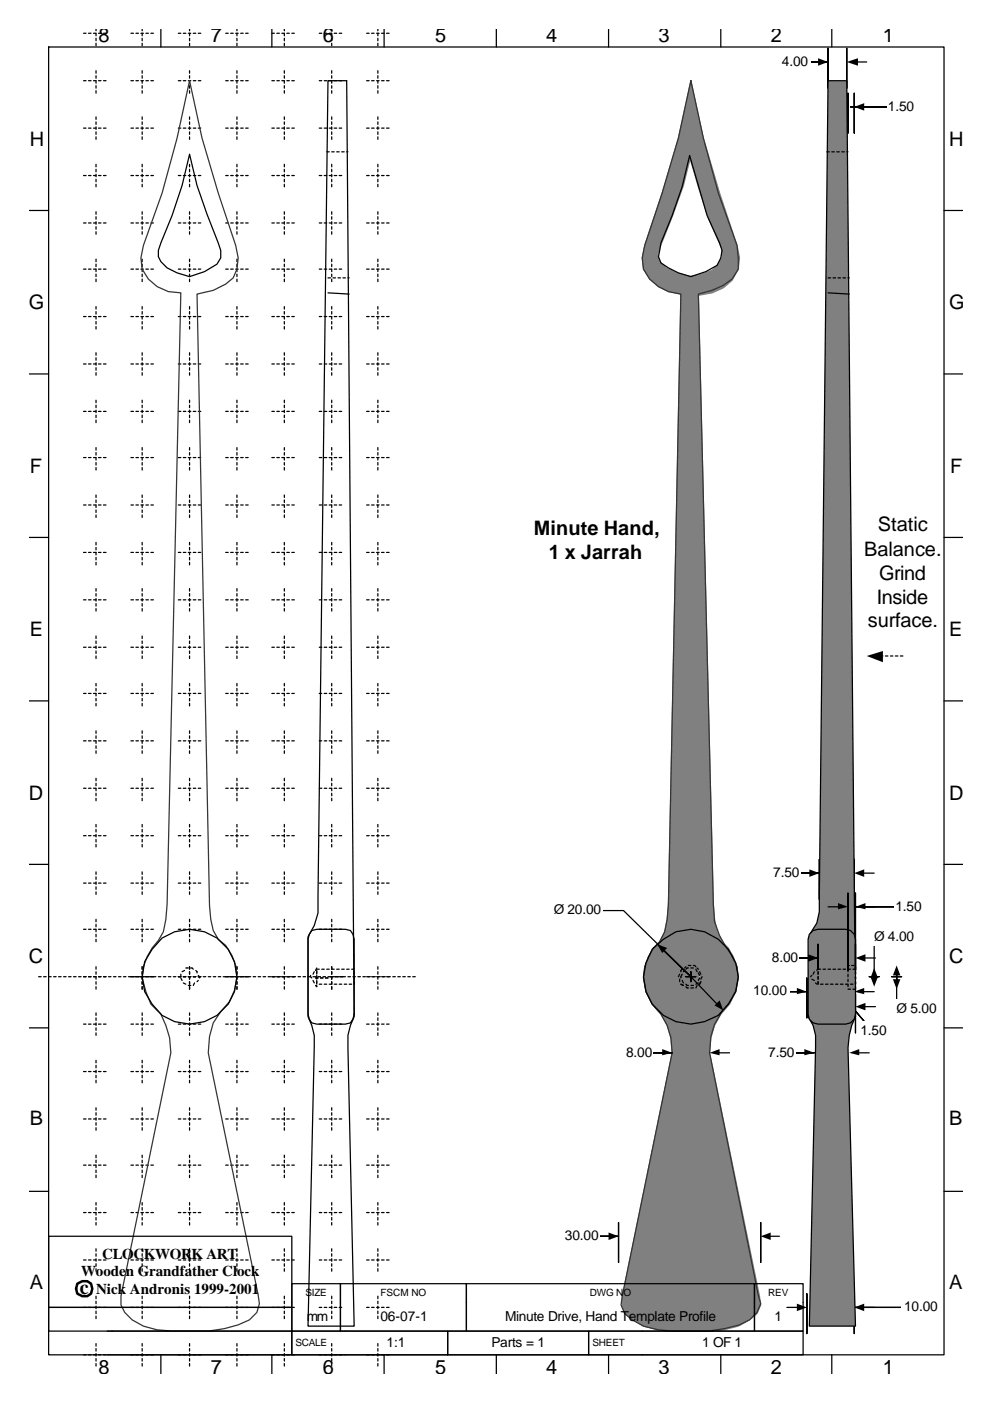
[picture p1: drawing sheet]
<svg xmlns="http://www.w3.org/2000/svg" width="210mm" height="297mm" viewBox="0 0 210 297" stroke-linecap="round" stroke-linejoin="round" font-family="sans-serif">
<defs><g id="words">
<g font-size="4.2">
<text x="20.9" y="8.9">8</text>
<text x="44.7" y="8.9">7</text>
<text x="68.5" y="8.9">6</text>
<text x="92.3" y="8.9">5</text>
<text x="115.9" y="8.9">4</text>
<text x="139.7" y="8.9">3</text>
<text x="163.5" y="8.9">2</text>
<text x="187.3" y="8.9">1</text>
<text x="6.3" y="30.9">H</text>
<text x="201.3" y="30.9">H</text>
<text x="6.1" y="65.5">G</text>
<text x="201.3" y="65.5">G</text>
<text x="6.3" y="100.2">F</text>
<text x="201.6" y="100.2">F</text>
<text x="113.2" y="113.4">Minute Hand,</text>
<text x="186.3" y="112.6">Static</text>
<text x="116.4" y="118.4">1 x Jarrah</text>
<text x="183.4" y="117.9">Balance.</text>
<text x="186.5" y="122.9">Grind</text>
<text x="186" y="128">Inside</text>
<text x="6.3" y="134.8">E</text>
<text x="184.1" y="133">surface.</text>
<text x="201.3" y="134.8">E</text>
<text x="6.1" y="169.5">D</text>
<text x="201.3" y="169.5">D</text>
<text x="6.1" y="204.2">C</text>
<text x="201.3" y="204.2">C</text>
<text x="6.3" y="238.6">B</text>
<text x="201.3" y="238.6">B</text>
<text x="6.3" y="273.2">A</text>
<text x="16.9" y="274.3">c</text>
<text x="201.3" y="273.2">A</text>
<text x="20.9" y="291.2">8</text>
<text x="44.7" y="291.2">7</text>
<text x="68.5" y="291.2">6</text>
<text x="92.3" y="291.2">5</text>
<text x="115.9" y="291.2">4</text>
<text x="139.7" y="291.2">3</text>
<text x="163.5" y="291.2">2</text>
<text x="187.3" y="291.2">1</text>
</g>
<g font-size="3.2">
<text x="21.7" y="266.9">CLOCKWORK ART</text>
<text x="17.2" y="270.6">Wooden Grandfather Clock</text>
<text x="20.4" y="274.3">Nick Andronis 1999-2001</text>
</g>
<g font-size="2.9">
<text x="165.9" y="13.9">4.00</text>
<text x="188.4" y="23.5">1.50</text>
<text x="164" y="185.9">7.50</text>
<text x="117.5" y="193.9">Ø 20.00</text>
<text x="190" y="193.1">1.50</text>
<text x="163.8" y="203.9">8.00</text>
<text x="185.5" y="199.4">Ø 4.00</text>
<text x="159.8" y="211">10.00</text>
<text x="190.2" y="214.8">Ø 5.00</text>
<text x="182.6" y="219.5">1.50</text>
<text x="132.8" y="224">8.00</text>
<text x="163" y="224">7.50</text>
<text x="119.9" y="262.9">30.00</text>
<text x="65.1" y="280.1">mm</text>
<text x="80.7" y="280.1">06-07-1</text>
<text x="107.2" y="280.1">Minute Drive, Hand Template Profile</text>
<text x="164.3" y="280.1">1</text>
<text x="191.8" y="278">10.00</text>
<text x="82" y="285.7">1:1</text>
<text x="104.2" y="285.7">Parts = 1</text>
<text x="149" y="285.7">1 OF 1</text>
</g>
<g font-size="2.1">
<text x="64.8" y="274.8">SIZE</text>
<text x="80.7" y="274.8">FSCM NO</text>
<text x="125.1" y="274.8">DWG NO</text>
<text x="163" y="274.8">REV</text>
<text x="62.7" y="285.4">SCALE</text>
<text x="125.7" y="285.4">SHEET</text>
</g>
</g></defs>
<g fill="none" stroke="#000" stroke-width=".26">
<path d="M17.7 7.1h.6M17.7 17.1h.6M18.8 7.1h.5M18.8 17.1h.5M19.8 7.1h.6v.5M19.8 17.1h.6v.5M20.4 6.2v.3M20.4 8.1v.5M20.4 9.2v.5M20.4 15v.5M20.4 16.1v.5M20.4 18.2v.5"/>
<path d="M20.4 19.2v.6M20.9 7.1h.5M20.9 17.1h.5M22 7.1h.5M22 17.1h.5M27.8 7.1h.5M27.8 17.1h.5M28.8 7.1h.6M28.8 17.1h.6M29.9 7.1h.5M29.9 17.1h.5M30.2 6.2v.3"/>
<path d="M30.2 7.1v.5M30.2 8.1v.5M30.2 9.2v.5M30.2 15v.5M30.2 16.1v.5M30.2 17.1v.5M30.2 18.2v.5M30.2 19.2v.6M31 7.1h.5M31 17.1h.5M32 7.1h.5M32 17.1h.5"/>
<path d="M37.8 7.1h.6M37.8 17.1h.6M38.9 7.1h.5M38.9 17.1h.5M40 7.1h.5M40 17.1h.5M40.2 6.2v.3M40.2 7.1v.5M40.2 8.1v.5M40.2 9.2v.5M40.2 15v.5M40.2 16.1v.5"/>
<path d="M40.2 17.1v.5M40.2 18.2v.5M40.2 19.2v.6M41 7.1h.5M41 17.1h.5M42.1 7.1h.5M42.1 17.1h.5M47.9 7.1h.5M47.9 17.1h.5M48.9 7.1h.6M48.9 17.1h.6M50 7.1h.5"/>
<path d="M50 17.1h.5M50.3 6.2v.3M50.3 7.1v.5M50.3 8.1v.5M50.3 9.2v.5M50.3 15v.5M50.3 16.1v.5M50.3 17.1v.5M50.3 18.2v.5M50.3 19.2v.6M51.1 7.1h.5M51.1 17.1h.5"/>
<path d="M52.1 7.1h.6M52.1 17.1h.6M57.7 7.1h.5M57.7 17.1h.5M58.7 7.1h.6M58.7 17.1h.6M59.8 7.1h.5v.5M59.8 17.1h.5v.5M60.3 6.2v.3M60.3 8.1v.5M60.3 9.2v.5M60.3 15v.5"/>
<path d="M60.3 16.1v.5M60.3 18.2v.5M60.3 19.2v.6M60.9 7.1h.5M60.9 17.1h.5M61.9 7.1h.5M61.9 17.1h.5M67.7 7.1h.6M67.7 17.1h.6M68.8 7.1h.5M68.8 17.1h.5M69.8 7.1h.6v.5"/>
<path d="M69.8 17.1h.6v.5M70.4 6.2v.3M70.4 8.1v.5M70.4 9.2v.5M70.4 15v.5M70.4 16.1v.5M70.4 18.2v.5M70.4 19.2v.6M70.9 7.1h.5M70.9 17.1h.5M72 7.1h.5M72 17.1h.5"/>
<path d="M77.8 7.1h.5M77.8 17.1h.5M78.8 7.1h.6M78.8 17.1h.6M79.9 7.1h.5M79.9 17.1h.5M80.2 6.2v.3M80.2 7.1v.5M80.2 8.1v.5M80.2 9.2v.5M80.2 15v.5M80.2 16.1v.5"/>
<path d="M80.2 17.1v.5M80.2 18.2v.5M80.2 19.2v.6M81 7.1h.5M81 17.1h.5M82 7.1h.5M82 17.1h.5M17.7 27.2h.6M17.7 37.2h.6M18.8 27.2h.5M18.8 37.2h.5M19.8 27.2h.6"/>
<path d="M19.8 37.2h.6M20.4 24.8v.5M20.4 25.8v.6M20.4 26.9v.5M20.4 28v.5M20.4 29v.5M20.4 34.8v.6M20.4 35.9v.5M20.4 37v.5M20.4 38v.5M20.4 39.1v.5M20.9 27.2h.5"/>
<path d="M20.9 37.2h.5M22 27.2h.5M22 37.2h.5M27.8 27.2h.5M27.8 37.2h.5M28.8 27.2h.6M28.8 37.2h.6M29.9 27.2h.5M29.9 37.2h.5M30.2 24.8v.5M30.2 25.8v.6M30.2 26.9v.5"/>
<path d="M30.2 28v.5M30.2 29v.5M30.2 34.8v.6M30.2 35.9v.5M30.2 37v.5M30.2 38v.5M30.2 39.1v.5M31 27.2h.5M31 37.2h.5M32 27.2h.5M32 37.2h.5M37.8 27.2h.6"/>
<path d="M37.8 37.2h.6M38.9 27.2h.5M38.9 37.2h.5M40 27.2h.5M40 37.2h.5M40.2 32.7l1.6 6.6 5 13.8v1.6l-.8 1.3-2.6 1.6-3.2 1-2.6-.7-2.1-1.1a3.7 3.7 0 0 1-1.4-5.3l2.4-5.8 2.1-6.4zM40.2 24.8v.5M40.2 25.8v.6M40.2 26.9v.5M40.2 28v.5M40.2 29v.5M40.2 34.8v.6"/>
<path d="M40.2 35.9v.5M40.2 37v.5M40.2 38v.5M40.2 39.1v.5M41 27.2h.5M41 37.2h.5M42.1 27.2h.5M42.1 37.2h.5M47.9 27.2h.5M47.9 37.2h.5M48.9 27.2h.6M48.9 37.2h.6"/>
<path d="M50 27.2h.5M50 37.2h.5M50.3 24.8v.5M50.3 25.8v.6M50.3 26.9v.5M50.3 28v.5M50.3 29v.5M50.3 34.8v.6M50.3 35.9v.5M50.3 37v.5M50.3 38v.5M50.3 39.1v.5"/>
<path d="M51.1 27.2h.5M51.1 37.2h.5M52.1 27.2h.6M52.1 37.2h.6M57.7 27.2h.5M57.7 37.2h.5M58.7 27.2h.6M58.7 37.2h.6M59.8 27.2h.5M59.8 37.2h.5M60.3 24.8v.5M60.3 25.8v.6"/>
<path d="M60.3 26.9v.5M60.3 28v.5M60.3 29v.5M60.3 34.8v.6M60.3 35.9v.5M60.3 37v.5M60.3 38v.5M60.3 39.1v.5M60.9 27.2h.5M60.9 37.2h.5M61.9 27.2h.5M61.9 37.2h.5"/>
<path d="M67.7 27.2h.6M67.7 37.2h.6M68.8 27.2h.5M68.8 37.2h.5M69.8 27.2h.6M69.8 37.2h.6M70.4 24.8v.5M70.4 25.8v.6M70.4 26.9v.5M70.4 28v.5M70.4 29v.5M70.4 34.8v.6"/>
<path d="M70.4 35.9v.5M70.4 37v.5M70.4 38v.5M70.4 39.1v.5M70.9 27.2h.5M70.9 37.2h.5M72 27.2h.5M72 37.2h.5M77.8 27.2h.5M77.8 37.2h.5M78.8 27.2h.6M78.8 37.2h.6"/>
<path d="M79.9 27.2h.5M79.9 37.2h.5M80.2 24.8v.5M80.2 25.8v.6M80.2 26.9v.5M80.2 28v.5M80.2 29v.5M80.2 34.8v.6M80.2 35.9v.5M80.2 37v.5M80.2 38v.5M80.2 39.1v.5"/>
<path d="M81 27.2h.5M81 37.2h.5M82 27.2h.5M82 37.2h.5M17.7 47.3h.6M17.7 57.1h.6M18.8 47.3h.5M18.8 57.1h.5M19.8 57.1h.6v.5M19.8 47.3h.6M20.4 44.9v.5M20.4 45.9v.6"/>
<path d="M20.4 47v.5M20.4 48.1v.5M20.4 49.1v.6M20.4 54.9v.6M20.4 56v.5M20.4 58.1v.5M20.4 59.2v.5M20.9 47.3h.5M20.9 57.1h.5M22 47.3h.5M22 57.1h.5M27.8 47.3h.5"/>
<path d="M27.8 57.1h.5M28.8 47.3h.6M28.8 57.1h.6M29.9 47.3h.5M29.9 57.1h.5M30.2 44.9v.5M30.2 45.9v.6M30.2 47v.5M30.2 48.1v.5M30.2 49.1v.6M30.2 54.9v.6M30.2 56v.5"/>
<path d="M30.2 57.1v.5M30.2 58.1v.5M30.2 59.2v.5M31 47.3h.5M31 57.1h.5M32 47.3h.5M32 57.1h.5M37.8 47.3h.6M37.8 57.1h.6M38.9 47.3h.5M38.9 57.1h.5M40 47.3h.5"/>
<path d="M40 57.1h.5M40.2 44.9v.5M40.2 45.9v.6M40.2 47v.5M40.2 48.1v.5M40.2 49.1v.6M40.2 54.9v.6M40.2 56v.5M40.2 57.1v.5M40.2 58.1v.5M40.2 59.2v.5M41 47.3h.5"/>
<path d="M41 57.1h.5M42.1 47.3h.5M42.1 57.1h.5M47.9 47.3h.5M47.9 57.1h.5M48.9 47.3h.6M48.9 57.1h.6M50 47.3h.5M50 57.1h.5M50.3 44.9v.5M50.3 45.9v.6M50.3 47v.5"/>
<path d="M50.3 48.1v.5M50.3 49.1v.6M50.3 54.9v.6M50.3 56v.5M50.3 57.1v.5M50.3 58.1v.5M50.3 59.2v.5M51.1 47.3h.5M51.1 57.1h.5M52.1 47.3h.6M52.1 57.1h.6M57.7 47.3h.5"/>
<path d="M57.7 57.1h.5M58.7 47.3h.6M58.7 57.1h.6M59.8 57.1h.5v.5M59.8 47.3h.5M60.3 44.9v.5M60.3 45.9v.6M60.3 47v.5M60.3 48.1v.5M60.3 49.1v.6M60.3 54.9v.6M60.3 56v.5"/>
<path d="M60.3 58.1v.5M60.3 59.2v.5M60.9 47.3h.5M60.9 57.1h.5M61.9 47.3h.5M61.9 57.1h.5M67.7 47.3h.6M67.7 57.1h.6M68.8 47.3h.5M68.8 57.1h.5M69.8 57.1h.6v.5M69.8 47.3h.6"/>
<path d="M70.4 44.9v.5M70.4 45.9v.6M70.4 47v.5M70.4 48.1v.5M70.4 49.1v.6M70.4 54.9v.6M70.4 56v.5M70.4 58.1v.5M70.4 59.2v.5M70.9 47.3h.5M70.9 57.1h.5M72 47.3h.5"/>
<path d="M72 57.1h.5M77.8 47.3h.5M77.8 57.1h.5M78.8 47.3h.6M78.8 57.1h.6M79.9 47.3h.5M79.9 57.1h.5M80.2 44.9v.5M80.2 45.9v.6M80.2 47v.5M80.2 48.1v.5M80.2 49.1v.6"/>
<path d="M80.2 54.9v.6M80.2 56v.5M80.2 57.1v.5M80.2 58.1v.5M80.2 59.2v.5M81 47.3h.5M81 57.1h.5M82 47.3h.5M82 57.1h.5M17.7 67.1h.6M17.7 77.2h.6M18.8 67.1h.5"/>
<path d="M18.8 77.2h.5M19.8 67.1h.6v.5M19.8 77.2h.6M20.4 65v.5M20.4 66.1v.5M20.4 68.2v.5M20.4 69.2v.6M20.4 74.8v.5M20.4 75.8v.6M20.4 76.9v.5M20.4 78v.5M20.4 79v.6"/>
<path d="M20.9 67.1h.5M20.9 77.2h.5M22 67.1h.5M22 77.2h.5M27.8 67.1h.5M27.8 77.2h.5M28.8 67.1h.6M28.8 77.2h.6M29.9 67.1h.5M29.9 77.2h.5M30.2 65v.5M30.2 66.1v.5"/>
<path d="M30.2 67.1v.5M30.2 68.2v.5M30.2 69.2v.6M30.2 74.8v.5M30.2 75.8v.6M30.2 76.9v.5M30.2 78v.5M30.2 79v.6M31 67.1h.5M31 77.2h.5M32 67.1h.5M32 77.2h.5"/>
<path d="M37.8 67.1h.6M37.8 77.2h.6M38.9 67.1h.5M38.9 77.2h.5M40 67.1h.5M40 77.2h.5M40.2 65v.5M40.2 66.1v.5M40.2 67.1v.5M40.2 68.2v.5M40.2 69.2v.6M40.2 74.8v.5"/>
<path d="M40.2 75.8v.6M40.2 76.9v.5M40.2 78v.5M40.2 79v.6M41 67.1h.5M41 77.2h.5M42.1 67.1h.5M42.1 77.2h.5M47.9 67.1h.5M47.9 77.2h.5M48.9 67.1h.6M48.9 77.2h.6"/>
<path d="M50 67.1h.5M50 77.2h.5M50.3 65v.5M50.3 66.1v.5M50.3 67.1v.5M50.3 68.2v.5M50.3 69.2v.6M50.3 74.8v.5M50.3 75.8v.6M50.3 76.9v.5M50.3 78v.5M50.3 79v.6"/>
<path d="M51.1 67.1h.5M51.1 77.2h.5M52.1 67.1h.6M52.1 77.2h.6M57.7 67.1h.5M57.7 77.2h.5M58.7 67.1h.6M58.7 77.2h.6M59.8 67.1h.5v.5M59.8 77.2h.5M60.3 65v.5M60.3 66.1v.5"/>
<path d="M60.3 68.2v.5M60.3 69.2v.6M60.3 74.8v.5M60.3 75.8v.6M60.3 76.9v.5M60.3 78v.5M60.3 79v.6M60.9 67.1h.5M60.9 77.2h.5M61.9 67.1h.5M61.9 77.2h.5M67.7 67.1h.6"/>
<path d="M67.7 77.2h.6M68.8 67.1h.5M68.8 77.2h.5M69.8 67.1h.6v.5M69.8 77.2h.6M70.4 65v.5M70.4 66.1v.5M70.4 68.2v.5M70.4 69.2v.6M70.4 74.8v.5M70.4 75.8v.6M70.4 76.9v.5"/>
<path d="M70.4 78v.5M70.4 79v.6M70.9 67.1h.5M70.9 77.2h.5M72 67.1h.5M72 77.2h.5M77.8 67.1h.5M77.8 77.2h.5M78.8 67.1h.6M78.8 77.2h.6M79.9 67.1h.5M79.9 77.2h.5"/>
<path d="M80.2 65v.5M80.2 66.1v.5M80.2 67.1v.5M80.2 68.2v.5M80.2 69.2v.6M80.2 74.8v.5M80.2 75.8v.6M80.2 76.9v.5M80.2 78v.5M80.2 79v.6M81 67.1h.5M81 77.2h.5"/>
<path d="M82 67.1h.5M82 77.2h.5M17.7 87.2h.6M17.7 97h.6M18.8 87.2h.5M18.8 97h.5M19.8 97h.6v.5M19.8 87.2h.6M20.4 84.8v.6M20.4 85.9v.5M20.4 87v.5M20.4 88v.5"/>
<path d="M20.4 89.1v.5M20.4 94.9v.5M20.4 96v.5M20.4 98.1v.5M20.4 99.1v.6M20.9 87.2h.5M20.9 97h.5M22 87.2h.5M22 97h.5M27.8 87.2h.5M27.8 97h.5M28.8 87.2h.6"/>
<path d="M28.8 97h.6M29.9 87.2h.5M29.9 97h.5M30.2 84.8v.6M30.2 85.9v.5M30.2 87v.5M30.2 88v.5M30.2 89.1v.5M30.2 94.9v.5M30.2 96v.5M30.2 97v.5M30.2 98.1v.5"/>
<path d="M30.2 99.1v.6M31 87.2h.5M31 97h.5M32 87.2h.5M32 97h.5M37.8 87.2h.6M37.8 97h.6M38.9 87.2h.5M38.9 97h.5M40 87.2h.5M40 97h.5M40.2 84.8v.6"/>
<path d="M40.2 85.9v.5M40.2 87v.5M40.2 88v.5M40.2 89.1v.5M40.2 94.9v.5M40.2 96v.5M40.2 97v.5M40.2 98.1v.5M40.2 99.1v.6M41 87.2h.5M41 97h.5M42.1 87.2h.5"/>
<path d="M42.1 97h.5M47.9 87.2h.5M47.9 97h.5M48.9 87.2h.6M48.9 97h.6M50 87.2h.5M50 97h.5M50.3 84.8v.6M50.3 85.9v.5M50.3 87v.5M50.3 88v.5M50.3 89.1v.5"/>
<path d="M50.3 94.9v.5M50.3 96v.5M50.3 97v.5M50.3 98.1v.5M50.3 99.1v.6M51.1 87.2h.5M51.1 97h.5M52.1 87.2h.6M52.1 97h.6M57.7 87.2h.5M57.7 97h.5M58.7 87.2h.6"/>
<path d="M58.7 97h.6M59.8 97h.5v.5M59.8 87.2h.5M60.3 84.8v.6M60.3 85.9v.5M60.3 87v.5M60.3 88v.5M60.3 89.1v.5M60.3 94.9v.5M60.3 96v.5M60.3 98.1v.5M60.3 99.1v.6"/>
<path d="M60.9 87.2h.5M60.9 97h.5M61.9 87.2h.5M61.9 97h.5M67.7 87.2h.6M67.7 97h.6M68.8 87.2h.5M68.8 97h.5M69.8 97h.6v.5M69.8 87.2h.6M70.4 84.8v.6M70.4 85.9v.5"/>
<path d="M70.4 87v.5M70.4 88v.5M70.4 89.1v.5M70.4 94.9v.5M70.4 96v.5M70.4 98.1v.5M70.4 99.1v.6M70.9 87.2h.5M70.9 97h.5M72 87.2h.5M72 97h.5M77.8 87.2h.5"/>
<path d="M77.8 97h.5M78.8 87.2h.6M78.8 97h.6M79.9 87.2h.5M79.9 97h.5M80.2 84.8v.6M80.2 85.9v.5M80.2 87v.5M80.2 88v.5M80.2 89.1v.5M80.2 94.9v.5M80.2 96v.5"/>
<path d="M80.2 97v.5M80.2 98.1v.5M80.2 99.1v.6M81 87.2h.5M81 97h.5M82 87.2h.5M82 97h.5M17.7 107.1h.6M17.7 117.1h.6M18.8 107.1h.5M18.8 117.1h.5M19.8 107.1h.6v.5"/>
<path d="M19.8 117.1h.6v.6M20.4 105v.5M20.4 106v.5M20.4 108.1v.6M20.4 109.2v.5M20.4 115v.5M20.4 116.1v.5M20.4 118.2v.5M20.4 119.2v.6M20.9 107.1h.5M20.9 117.1h.5M22 107.1h.5"/>
<path d="M22 117.1h.5M27.8 107.1h.5M27.8 117.1h.5M28.8 107.1h.6M28.8 117.1h.6M29.9 107.1h.5M29.9 117.1h.5M30.2 105v.5M30.2 106v.5M30.2 107.1v.5M30.2 108.1v.6M30.2 109.2v.5"/>
<path d="M30.2 115v.5M30.2 116.1v.5M30.2 117.1v.6M30.2 118.2v.5M30.2 119.2v.6M31 107.1h.5M31 117.1h.5M32 107.1h.5M32 117.1h.5M37.8 107.1h.6M37.8 117.1h.6M38.9 107.1h.5"/>
<path d="M38.9 117.1h.5M40 107.1h.5M40 117.1h.5M40.2 105v.5M40.2 106v.5M40.2 107.1v.5M40.2 108.1v.6M40.2 109.2v.5M40.2 115v.5M40.2 116.1v.5M40.2 117.1v.6M40.2 118.2v.5"/>
<path d="M40.2 119.2v.6M41 107.1h.5M41 117.1h.5M42.1 107.1h.5M42.1 117.1h.5M47.9 107.1h.5M47.9 117.1h.5M48.9 107.1h.6M48.9 117.1h.6M50 107.1h.5M50 117.1h.5M50.3 105v.5"/>
<path d="M50.3 106v.5M50.3 107.1v.5M50.3 108.1v.6M50.3 109.2v.5M50.3 115v.5M50.3 116.1v.5M50.3 117.1v.6M50.3 118.2v.5M50.3 119.2v.6M51.1 107.1h.5M51.1 117.1h.5M52.1 107.1h.6"/>
<path d="M52.1 117.1h.6M57.7 107.1h.5M57.7 117.1h.5M58.7 107.1h.6M58.7 117.1h.6M59.8 107.1h.5v.5M59.8 117.1h.5v.6M60.3 105v.5M60.3 106v.5M60.3 108.1v.6M60.3 109.2v.5M60.3 115v.5"/>
<path d="M60.3 116.1v.5M60.3 118.2v.5M60.3 119.2v.6M60.9 107.1h.5M60.9 117.1h.5M61.9 107.1h.5M61.9 117.1h.5M67.7 107.1h.6M67.7 117.1h.6M68.8 107.1h.5M68.8 117.1h.5M69.8 107.1h.6v.5"/>
<path d="M69.8 117.1h.6v.6M70.4 105v.5M70.4 106v.5M70.4 108.1v.6M70.4 109.2v.5M70.4 115v.5M70.4 116.1v.5M70.4 118.2v.5M70.4 119.2v.6M70.9 107.1h.5M70.9 117.1h.5M72 107.1h.5"/>
<path d="M72 117.1h.5M77.8 107.1h.5M77.8 117.1h.5M78.8 107.1h.6M78.8 117.1h.6M79.9 107.1h.5M79.9 117.1h.5M80.2 105v.5M80.2 106v.5M80.2 107.1v.5M80.2 108.1v.6M80.2 109.2v.5"/>
<path d="M80.2 115v.5M80.2 116.1v.5M80.2 117.1v.6M80.2 118.2v.5M80.2 119.2v.6M81 107.1h.5M81 117.1h.5M82 107.1h.5M82 117.1h.5M17.7 127.2h.6M17.7 137.2h.6M18.8 127.2h.5"/>
<path d="M18.8 137.2h.5M19.8 127.2h.6M19.8 137.2h.6M20.4 124.8v.5M20.4 125.9v.5M20.4 126.9v.5M20.4 128v.5M20.4 129v.6M20.4 134.8v.6M20.4 135.9v.5M20.4 137v.5M20.4 138v.6"/>
<path d="M20.4 139.1v.5M20.9 127.2h.5M20.9 137.2h.5M22 127.2h.5M22 137.2h.5M27.8 127.2h.5M27.8 137.2h.5M28.8 127.2h.6M28.8 137.2h.6M29.9 127.2h.5M29.9 137.2h.5M30.2 124.8v.5"/>
<path d="M30.2 125.9v.5M30.2 126.9v.5M30.2 128v.5M30.2 129v.6M30.2 134.8v.6M30.2 135.9v.5M30.2 137v.5M30.2 138v.6M30.2 139.1v.5M31 127.2h.5M31 137.2h.5M32 127.2h.5"/>
<path d="M32 137.2h.5M37.8 127.2h.6M37.8 137.2h.6M38.9 127.2h.5M38.9 137.2h.5M40 127.2h.5M40 137.2h.5M40.2 124.8v.5M40.2 125.9v.5M40.2 126.9v.5M40.2 128v.5M40.2 129v.6"/>
<path d="M40.2 134.8v.6M40.2 135.9v.5M40.2 137v.5M40.2 138v.6M40.2 139.1v.5M41 127.2h.5M41 137.2h.5M42.1 127.2h.5M42.1 137.2h.5M47.9 127.2h.5M47.9 137.2h.5M48.9 127.2h.6"/>
<path d="M48.9 137.2h.6M50 127.2h.5M50 137.2h.5M50.3 124.8v.5M50.3 125.9v.5M50.3 126.9v.5M50.3 128v.5M50.3 129v.6M50.3 134.8v.6M50.3 135.9v.5M50.3 137v.5M50.3 138v.6"/>
<path d="M50.3 139.1v.5M51.1 127.2h.5M51.1 137.2h.5M52.1 127.2h.6M52.1 137.2h.6M57.7 127.2h.5M57.7 137.2h.5M58.7 127.2h.6M58.7 137.2h.6M59.8 127.2h.5M59.8 137.2h.5M60.3 124.8v.5"/>
<path d="M60.3 125.9v.5M60.3 126.9v.5M60.3 128v.5M60.3 129v.6M60.3 134.8v.6M60.3 135.9v.5M60.3 137v.5M60.3 138v.6M60.3 139.1v.5M60.9 127.2h.5M60.9 137.2h.5M61.9 127.2h.5"/>
<path d="M61.9 137.2h.5M67.7 127.2h.6M67.7 137.2h.6M68.8 127.2h.5M68.8 137.2h.5M69.8 127.2h.6M69.8 137.2h.6M70.4 124.8v.5M70.4 125.9v.5M70.4 126.9v.5M70.4 128v.5M70.4 129v.6"/>
<path d="M70.4 134.8v.6M70.4 135.9v.5M70.4 137v.5M70.4 138v.6M70.4 139.1v.5M70.9 127.2h.5M70.9 137.2h.5M72 127.2h.5M72 137.2h.5M77.8 127.2h.5M77.8 137.2h.5M78.8 127.2h.6"/>
<path d="M78.8 137.2h.6M79.9 127.2h.5M79.9 137.2h.5M80.2 124.8v.5M80.2 125.9v.5M80.2 126.9v.5M80.2 128v.5M80.2 129v.6M80.2 134.8v.6M80.2 135.9v.5M80.2 137v.5M80.2 138v.6"/>
<path d="M80.2 139.1v.5M81 127.2h.5M81 137.2h.5M82 127.2h.5M82 137.2h.5M17.7 147h.6M17.7 157.1h.6M18.8 147h.5M18.8 157.1h.5M19.8 147h.6v.5M19.8 157.1h.6v.5M20.4 144.9v.5"/>
<path d="M20.4 146v.5M20.4 148.1v.5M20.4 149.1v.6M20.4 155v.5M20.4 156v.5M20.4 158.1v.6M20.4 159.2v.5M20.9 147h.5M20.9 157.1h.5M22 147h.5M22 157.1h.5M27.8 147h.5"/>
<path d="M27.8 157.1h.5M28.8 147h.6M28.8 157.1h.6M29.9 147h.5M29.9 157.1h.5M30.2 144.9v.5M30.2 146v.5M30.2 147v.5M30.2 148.1v.5M30.2 149.1v.6M30.2 155v.5M30.2 156v.5"/>
<path d="M30.2 157.1v.5M30.2 158.1v.6M30.2 159.2v.5M31 147h.5M31 157.1h.5M32 147h.5M32 157.1h.5M37.8 147h.6M37.8 157.1h.6M38.9 147h.5M38.9 157.1h.5M40 147h.5"/>
<path d="M40 157.1h.5M40.2 144.9v.5M40.2 146v.5M40.2 147v.5M40.2 148.1v.5M40.2 149.1v.6M40.2 155v.5M40.2 156v.5M40.2 157.1v.5M40.2 158.1v.6M40.2 159.2v.5M41 147h.5"/>
<path d="M41 157.1h.5M42.1 147h.5M42.1 157.1h.5M47.9 147h.5M47.9 157.1h.5M48.9 147h.6M48.9 157.1h.6M50 147h.5M50 157.1h.5M50.3 144.9v.5M50.3 146v.5M50.3 147v.5"/>
<path d="M50.3 148.1v.5M50.3 149.1v.6M50.3 155v.5M50.3 156v.5M50.3 157.1v.5M50.3 158.1v.6M50.3 159.2v.5M51.1 147h.5M51.1 157.1h.5M52.1 147h.6M52.1 157.1h.6M57.7 147h.5"/>
<path d="M57.7 157.1h.5M58.7 147h.6M58.7 157.1h.6M59.8 147h.5v.5M59.8 157.1h.5v.5M60.3 144.9v.5M60.3 146v.5M60.3 148.1v.5M60.3 149.1v.6M60.3 155v.5M60.3 156v.5M60.3 158.1v.6"/>
<path d="M60.3 159.2v.5M60.9 147h.5M60.9 157.1h.5M61.9 147h.5M61.9 157.1h.5M67.7 147h.6M67.7 157.1h.6M68.8 147h.5M68.8 157.1h.5M69.8 147h.6v.5M69.8 157.1h.6v.5M70.4 144.9v.5"/>
<path d="M70.4 146v.5M70.4 148.1v.5M70.4 149.1v.6M70.4 155v.5M70.4 156v.5M70.4 158.1v.6M70.4 159.2v.5M70.9 147h.5M70.9 157.1h.5M72 147h.5M72 157.1h.5M77.8 147h.5"/>
<path d="M77.8 157.1h.5M78.8 147h.6M78.8 157.1h.6M79.9 147h.5M79.9 157.1h.5M80.2 144.9v.5M80.2 146v.5M80.2 147v.5M80.2 148.1v.5M80.2 149.1v.6M80.2 155v.5M80.2 156v.5"/>
<path d="M80.2 157.1v.5M80.2 158.1v.6M80.2 159.2v.5M81 147h.5M81 157.1h.5M82 147h.5M82 157.1h.5M17.7 167.1h.6M17.7 177.2h.6M18.8 167.1h.5M18.8 177.2h.5M19.8 167.1h.6v.6"/>
<path d="M19.8 177.2h.6M20.4 165v.5M20.4 166.1v.5M20.4 168.2v.5M20.4 169.2v.6M20.4 174.8v.5M20.4 175.9v.5M20.4 176.9v.5M20.4 178v.5M20.4 179v.6M20.9 167.1h.5M20.9 177.2h.5"/>
<path d="M22 167.1h.5M22 177.2h.5M27.8 167.1h.5M27.8 177.2h.5M28.8 167.1h.6M28.8 177.2h.6M29.9 167.1h.5M29.9 177.2h.5M30.2 165v.5M30.2 166.1v.5M30.2 167.1v.6M30.2 168.2v.5"/>
<path d="M30.2 169.2v.6M30.2 174.8v.5M30.2 175.9v.5M30.2 176.9v.5M30.2 178v.5M30.2 179v.6M31 167.1h.5M31 177.2h.5M32 167.1h.5M32 177.2h.5M37.8 167.1h.6M37.8 177.2h.6"/>
<path d="M38.9 167.1h.5M38.9 177.2h.5M40 167.1h.5M40 177.2h.5M40.2 165v.5M40.2 166.1v.5M40.2 167.1v.6M40.2 168.2v.5M40.2 169.2v.6M40.2 174.8v.5M40.2 175.9v.5M40.2 176.9v.5"/>
<path d="M40.2 178v.5M40.2 179v.6M41 167.1h.5M41 177.2h.5M42.1 167.1h.5M42.1 177.2h.5M47.9 167.1h.5M47.9 177.2h.5M48.9 167.1h.6M48.9 177.2h.6M50 167.1h.5M50 177.2h.5"/>
<path d="M50.3 165v.5M50.3 166.1v.5M50.3 167.1v.6M50.3 168.2v.5M50.3 169.2v.6M50.3 174.8v.5M50.3 175.9v.5M50.3 176.9v.5M50.3 178v.5M50.3 179v.6M51.1 167.1h.5M51.1 177.2h.5"/>
<path d="M52.1 167.1h.6M52.1 177.2h.6M57.7 167.1h.5M57.7 177.2h.5M58.7 167.1h.6M58.7 177.2h.6M59.8 167.1h.5v.6M59.8 177.2h.5M60.3 165v.5M60.3 166.1v.5M60.3 168.2v.5M60.3 169.2v.6"/>
<path d="M60.3 174.8v.5M60.3 175.9v.5M60.3 176.9v.5M60.3 178v.5M60.3 179v.6M60.9 167.1h.5M60.9 177.2h.5M61.9 167.1h.5M61.9 177.2h.5M67.7 167.1h.6M67.7 177.2h.6M68.8 167.1h.5"/>
<path d="M68.8 177.2h.5M69.8 167.1h.6v.6M69.8 177.2h.6M70.4 165v.5M70.4 166.1v.5M70.4 168.2v.5M70.4 169.2v.6M70.4 174.8v.5M70.4 175.9v.5M70.4 176.9v.5M70.4 178v.5M70.4 179v.6"/>
<path d="M70.9 167.1h.5M70.9 177.2h.5M72 167.1h.5M72 177.2h.5M77.8 167.1h.5M77.8 177.2h.5M78.8 167.1h.6M78.8 177.2h.6M79.9 167.1h.5M79.9 177.2h.5M80.2 165v.5M80.2 166.1v.5"/>
<path d="M80.2 167.1v.6M80.2 168.2v.5M80.2 169.2v.6M80.2 174.8v.5M80.2 175.9v.5M80.2 176.9v.5M80.2 178v.5M80.2 179v.6M81 167.1h.5M81 177.2h.5M82 167.1h.5M82 177.2h.5"/>
<path d="M17.7 187.2h.6M17.7 197h.6M18.8 187.2h.5M18.8 197h.5M19.8 197h.6v.6M19.8 187.2h.6M20.4 184.9v.5M20.4 185.9v.5M20.4 187v.5M20.4 188v.6M20.4 189.1v.5M20.4 194.9v.5"/>
<path d="M20.4 196v.5M20.4 198.1v.5M20.4 199.1v.6M20.9 187.2h.5M20.9 197h.5M22 187.2h.5M22 197h.5M27.8 187.2h.5M27.8 197h.5M28.8 187.2h.6M28.8 197h.6M29.9 187.2h.5"/>
<path d="M29.9 197h.5M30.2 184.9v.5M30.2 185.9v.5M30.2 187v.5M30.2 188v.6M30.2 189.1v.5M30.2 194.9v.5M30.2 196v.5M30.2 197v.6M30.2 198.1v.5M30.2 199.1v.6M31 187.2h.5"/>
<path d="M31 197h.5M32 187.2h.5M32 197h.5M34.4 198.9a10.1 10.1 0 0 1 15.9 8.2 10.1 10.1 0 0 1-15.9 8.2l-2.1-2.4a9.1 9.1 0 0 1 0-11.6zM37.8 187.2h.6M37.8 197h.6M38.9 187.2h.5M38.9 197h.5M40 187.2h.5M40 197h.5M40.2 184.9v.5M40.2 185.9v.5"/>
<path d="M40.2 187v.5M40.2 188v.6M40.2 189.1v.5M40.2 194.9v.5M40.2 196v.5M40.2 197v.6M40.2 198.1v.5M40.2 199.1v.6M41 187.2h.5M41 197h.5M42.1 187.2h.5M42.1 197h.5"/>
<path d="M47.9 187.2h.5M47.9 197h.5M48.9 187.2h.6M48.9 197h.6M50 187.2h.5M50 197h.5M50.3 184.9v.5M50.3 185.9v.5M50.3 187v.5M50.3 188v.6M50.3 189.1v.5M50.3 194.9v.5"/>
<path d="M50.3 196v.5M50.3 197v.6M50.3 198.1v.5M50.3 199.1v.6M51.1 187.2h.5M51.1 197h.5M52.1 187.2h.6M52.1 197h.6M57.7 187.2h.5M57.7 197h.5M58.7 187.2h.6M58.7 197h.6"/>
<path d="M59.8 197h.5v.6M59.8 187.2h.5M60.3 184.9v.5M60.3 185.9v.5M60.3 187v.5M60.3 188v.6M60.3 189.1v.5M60.3 194.9v.5M60.3 196v.5M60.3 198.1v.5M60.3 199.1v.6M60.9 187.2h.5"/>
<path d="M60.9 197h.5M61.9 187.2h.5M61.9 197h.5M67.7 187.2h.6M67.7 197h.6M68.8 187.2h.5M68.8 197h.5M69.8 197h.6v.6M69.8 187.2h.6M70.4 184.9v.5M70.4 185.9v.5M70.4 187v.5"/>
<path d="M70.4 188v.6M70.4 189.1v.5M70.4 194.9v.5M70.4 196v.5M70.4 198.1v.5M70.4 199.1v.6M70.9 187.2h.5M70.9 197h.5M72 187.2h.5M72 197h.5M77.8 187.2h.5M77.8 197h.5"/>
<path d="M78.8 187.2h.6M78.8 197h.6M79.9 187.2h.5M79.9 197h.5M80.2 184.9v.5M80.2 185.9v.5M80.2 187v.5M80.2 188v.6M80.2 189.1v.5M80.2 194.9v.5M80.2 196v.5M80.2 197v.6"/>
<path d="M80.2 198.1v.5M80.2 199.1v.6M81 187.2h.5M81 197h.5M82 187.2h.5M82 197h.5M8.2 207.1h.5M9.3 207.1h.5M10.3 207.1h.5M11.4 207.1h.5M12.4 207.1h.6M13.5 207.1h.5"/>
<path d="M14.6 207.1h.5M15.6 207.1h.5M16.7 207.1h.5M17.7 207.1h.6M17.7 217.1h.6M18.8 207.1h.5M18.8 217.1h.5M19.8 207.1h.6v.5M19.8 217.1h.6M20.4 205v.5M20.4 206v.6M20.4 208.1v.6"/>
<path d="M20.4 209.2v.5M20.4 214.8v.5M20.4 215.8v.5M20.4 216.9v.5M20.4 217.9v.6M20.4 219v.5M20.9 207.1h.5M20.9 217.1h.5M22 207.1h.5M22 217.1h.5M23 207.1h.5M24.1 207.1h.5"/>
<path d="M25.1 207.1h.6M26.2 207.1h.5M27.3 207.1h5.8M27.8 217.1h.5M28.8 217.1h.6M29.9 217.1h.5M30.2 205v.5M30.2 206v.6M30.2 207.1v.5M30.2 208.1v.6M30.2 209.2v.5M30.2 214.8v.5"/>
<path d="M30.2 215.8v.5M30.2 216.9v.5M30.2 217.9v.6M30.2 219v.5M31 217.1h.5M32 217.1h.5M33.6 207.1h.5M34.7 207.1h.5M35.7 207.1h.5M36.8 207.1h.5M37.8 217.1h.6M38.4 206.6v.5h-.6"/>
<path d="M38.4 207.3l.2 .6M38.9 207.1h.5M38.9 217.1h.5M38.9 208.4l.5 .3M39.2 205.8l-.6 .2M39.4 205.2h.6M40 207.1h.5M40 217.1h.5M40 208.9h.5M40.2 205v.5M40.2 206v.6M40.2 207.1v.5"/>
<path d="M40.2 208.1v.6M40.2 209.2v.5M40.2 214.8v.5M40.2 215.8v.5M40.2 216.9v.5M40.2 217.9v.6M40.2 219v.5M40.5 205.2h.2l.3 .3M41 207.1h.5M41 217.1h.5M41.3 208.4l-.3 .5M41.5 205.8l.3 .2v.3"/>
<path d="M42.1 207.1h.5M42.1 217.1h.5M42.1 206.8l.2 .3v.2M42.1 207.9l-.3 .2M43.1 207.1h.6M44.2 207.1h.5M45.2 207.1h.6M46.3 207.1h.5M47.4 207.1h5.8M47.9 217.1h.5M48.9 217.1h.6M50 217.1h.5"/>
<path d="M50.3 205v.5M50.3 206v.6M50.3 207.1v.5M50.3 208.1v.6M50.3 209.2v.5M50.3 214.8v.5M50.3 215.8v.5M50.3 216.9v.5M50.3 217.9v.6M50.3 219v.5M51.1 217.1h.5M52.1 217.1h.6"/>
<path d="M53.7 207.1h.5M54.8 207.1h.5M55.8 207.1h.6M56.9 207.1h.5M57.7 207.1h.8M57.7 217.1h.5M58.7 207.1h.8M58.7 217.1h.6M59.8 207.1h.8M59.8 217.1h.5M60.3 205v.5M60.3 206v.6"/>
<path d="M60.3 207.1v.5M60.3 208.1v.6M60.3 209.2v.5M60.3 214.8v.5M60.3 215.8v.5M60.3 216.9v.5M60.3 217.9v.6M60.3 219v.5M60.9 207.1h.7M60.9 217.1h.5M61.9 207.1h.8M61.9 217.1h.5"/>
<path d="M63.2 207.1h.6M64.3 207.1h.5M65.4 207.1h.5M66.4 207.1h.5M66.9 207.3h.6M67.5 207.1h.5M67.7 217.1h.6M68 207.3h.5M68.5 207.1h.6M68.8 217.1h.5M69.1 207.3h.5M69.6 207.1h3.7"/>
<path d="M69.8 217.1h.6M70.4 205v.5M70.4 206v.6M70.4 207.1v.5M70.4 208.1v.6M70.4 209.2v.5M70.4 214.8v.5M70.4 215.8v.5M70.4 216.9v.5M70.4 217.9v.6M70.4 219v.5M70.9 217.1h.5"/>
<path d="M72 217.1h.5M73.8 207.1h.5M74.9 207.1h.5M75.9 207.1h.6M77 207.1h.5M77.8 207.1h.8M77.8 217.1h.5M78.8 207.1h.8M78.8 217.1h.6M79.9 207.1h.8M79.9 217.1h.5M80.2 205v.5"/>
<path d="M80.2 206v.6M80.2 207.1v.5M80.2 208.1v.6M80.2 209.2v.5M80.2 214.8v.5M80.2 215.8v.5M80.2 216.9v.5M80.2 217.9v.6M80.2 219v.5M81 207.1h.8M81 217.1h.5M82 207.1h.8"/>
<path d="M82 217.1h.5M83.3 207.1h.6M84.4 207.1h.5M85.5 207.1h.5M86.5 207.1h.5M87.6 207.1h.5M17.7 227.2h.6M17.7 237.2h.6M18.8 227.2h.5M18.8 237.2h.5M19.8 227.2h.6M19.8 237.2h.6"/>
<path d="M20.4 224.8v.5M20.4 225.9v.5M20.4 226.9v.6M20.4 228v.5M20.4 229v.6M20.4 234.9v.5M20.4 235.9v.5M20.4 237v.5M20.4 238v.6M20.4 239.1v.5M20.9 227.2h.5M20.9 237.2h.5"/>
<path d="M22 227.2h.5M22 237.2h.5M27.8 227.2h.5M27.8 237.2h.5M28.8 227.2h.6M28.8 237.2h.6M29.9 227.2h.5M29.9 237.2h.5M30.2 224.8v.5M30.2 225.9v.5M30.2 226.9v.6M30.2 228v.5"/>
<path d="M30.2 229v.6M30.2 234.9v.5M30.2 235.9v.5M30.2 237v.5M30.2 238v.6M30.2 239.1v.5M31 227.2h.5M31 237.2h.5M32 227.2h.5M32 237.2h.5M37.8 227.2h.6M37.8 237.2h.6"/>
<path d="M38.9 227.2h.5M38.9 237.2h.5M40 227.2h.5M40 237.2h.5M40.2 224.8v.5M40.2 225.9v.5M40.2 226.9v.6M40.2 228v.5M40.2 229v.6M40.2 234.9v.5M40.2 235.9v.5M40.2 237v.5"/>
<path d="M40.2 238v.6M40.2 239.1v.5M41 227.2h.5M41 237.2h.5M42.1 227.2h.5M42.1 237.2h.5M47.9 227.2h.5M47.9 237.2h.5M48.9 227.2h.6M48.9 237.2h.6M50 227.2h.5M50 237.2h.5"/>
<path d="M50.3 224.8v.5M50.3 225.9v.5M50.3 226.9v.6M50.3 228v.5M50.3 229v.6M50.3 234.9v.5M50.3 235.9v.5M50.3 237v.5M50.3 238v.6M50.3 239.1v.5M51.1 227.2h.5M51.1 237.2h.5"/>
<path d="M52.1 227.2h.6M52.1 237.2h.6M57.7 227.2h.5M57.7 237.2h.5M58.7 227.2h.6M58.7 237.2h.6M59.8 227.2h.5M59.8 237.2h.5M60.3 224.8v.5M60.3 225.9v.5M60.3 226.9v.6M60.3 228v.5"/>
<path d="M60.3 229v.6M60.3 234.9v.5M60.3 235.9v.5M60.3 237v.5M60.3 238v.6M60.3 239.1v.5M60.9 227.2h.5M60.9 237.2h.5M61.9 227.2h.5M61.9 237.2h.5M67.7 227.2h.6M67.7 237.2h.6"/>
<path d="M68.8 227.2h.5M68.8 237.2h.5M69.8 227.2h.6M69.8 237.2h.6M70.4 224.8v.5M70.4 225.9v.5M70.4 226.9v.6M70.4 228v.5M70.4 229v.6M70.4 234.9v.5M70.4 235.9v.5M70.4 237v.5"/>
<path d="M70.4 238v.6M70.4 239.1v.5M70.9 227.2h.5M70.9 237.2h.5M72 227.2h.5M72 237.2h.5M77.8 227.2h.5M77.8 237.2h.5M78.8 227.2h.6M78.8 237.2h.6M79.9 227.2h.5M79.9 237.2h.5"/>
<path d="M80.2 224.8v.5M80.2 225.9v.5M80.2 226.9v.6M80.2 228v.5M80.2 229v.6M80.2 234.9v.5M80.2 235.9v.5M80.2 237v.5M80.2 238v.6M80.2 239.1v.5M81 227.2h.5M81 237.2h.5"/>
<path d="M82 227.2h.5M82 237.2h.5M17.7 247h.6M17.7 257.1h.6M18.8 247h.5M18.8 257.1h.5M19.8 247h.6v.6M19.8 257.1h.6v.5M20.4 244.9v.5M20.4 246v.5M20.4 248.1v.5M20.4 249.1v.6"/>
<path d="M20.4 255v.5M20.4 256v.6M20.4 258.1v.6M20.4 259.2v.5M20.9 247h.5M20.9 257.1h.5M22 247h.5M22 257.1h.5M27.8 247h.5M27.8 257.1h.5M28.8 247h.6M28.8 257.1h.6"/>
<path d="M29.9 247h.5M29.9 257.1h.5M30.2 244.9v.5M30.2 246v.5M30.2 247v.6M30.2 248.1v.5M30.2 249.1v.6M30.2 255v.5M30.2 256v.6M30.2 257.1v.5M30.2 258.1v.6M30.2 259.2v.5"/>
<path d="M31 247h.5M31 257.1h.5M32 247h.5M32 257.1h.5M37.8 247h.6M37.8 257.1h.6M38.9 247h.5M38.9 257.1h.5M40 247h.5M40 257.1h.5M40.2 244.9v.5M40.2 246v.5"/>
<path d="M40.2 247v.6M40.2 248.1v.5M40.2 249.1v.6M40.2 255v.5M40.2 256v.6M40.2 257.1v.5M40.2 258.1v.6M40.2 259.2v.5M41 247h.5M41 257.1h.5M42.1 247h.5M42.1 257.1h.5"/>
<path d="M47.9 247h.5M47.9 257.1h.5M48.9 247h.6M48.9 257.1h.6M50 247h.5M50 257.1h.5M50.3 244.9v.5M50.3 246v.5M50.3 247v.6M50.3 248.1v.5M50.3 249.1v.6M50.3 255v.5"/>
<path d="M50.3 256v.6M50.3 257.1v.5M50.3 258.1v.6M50.3 259.2v.5M51.1 247h.5M51.1 257.1h.5M52.1 247h.6M52.1 257.1h.6M57.7 247h.5M57.7 257.1h.5M58.7 247h.6M58.7 257.1h.6"/>
<path d="M59.8 247h.5v.6M59.8 257.1h.5v.5M60.3 244.9v.5M60.3 246v.5M60.3 248.1v.5M60.3 249.1v.6M60.3 255v.5M60.3 256v.6M60.3 258.1v.6M60.3 259.2v.5M60.9 247h.5M60.9 257.1h.5"/>
<path d="M61.9 247h.5M61.9 257.1h.5M67.7 247h.6M67.7 257.1h.6M68.8 247h.5M68.8 257.1h.5M69.8 247h.6v.6M69.8 257.1h.6v.5M70.4 244.9v.5M70.4 246v.5M70.4 248.1v.5M70.4 249.1v.6"/>
<path d="M70.4 255v.5M70.4 256v.6M70.4 258.1v.6M70.4 259.2v.5M70.9 247h.5M70.9 257.1h.5M72 247h.5M72 257.1h.5M77.8 247h.5M77.8 257.1h.5M78.8 247h.6M78.8 257.1h.6"/>
<path d="M79.9 247h.5M79.9 257.1h.5M80.2 244.9v.5M80.2 246v.5M80.2 247v.6M80.2 248.1v.5M80.2 249.1v.6M80.2 255v.5M80.2 256v.6M80.2 257.1v.5M80.2 258.1v.6M80.2 259.2v.5"/>
<path d="M81 247h.5M81 257.1h.5M82 247h.5M82 257.1h.5M17.7 267.1h.6M17.7 277.2h.6M18.8 267.1h.5M18.8 277.2h.5M19.8 267.1h.6M19.8 277.2h.6M20.4 264.8v.5M20.4 265.8v.5"/>
<path d="M20.4 266.9v.5M20.4 267.9v.6M20.4 269v.5M20.4 274.8v.5M20.4 275.9v.5M20.4 276.9v.6M20.4 278v.5M20.4 279v.6M20.9 267.1h.5M20.9 277.2h.5M22 267.1h.5M22 277.2h.5"/>
<path d="M27.8 267.1h.5M27.8 277.2h.5M28.8 267.1h.6M28.8 277.2h.6M29.9 267.1h.5M29.9 277.2h.5M30.2 264.8v.5M30.2 265.8v.5M30.2 266.9v.5M30.2 267.9v.6M30.2 269v.5M30.2 274.8v.5"/>
<path d="M30.2 275.9v.5M30.2 276.9v.6M30.2 278v.5M30.2 279v.6M31 267.1h.5M31 277.2h.5M32 267.1h.5M32 277.2h.5M37.8 267.1h.6M37.8 277.2h.6M38.9 267.1h.5M38.9 277.2h.5"/>
<path d="M40 267.1h.5M40 277.2h.5M40.2 264.8v.5M40.2 265.8v.5M40.2 266.9v.5M40.2 267.9v.6M40.2 269v.5M40.2 274.8v.5M40.2 275.9v.5M40.2 276.9v.6M40.2 278v.5M40.2 279v.6"/>
<path d="M41 267.1h.5M41 277.2h.5M42.1 267.1h.5M42.1 277.2h.5M47.9 267.1h.5M47.9 277.2h.5M48.9 267.1h.6M48.9 277.2h.6M50 267.1h.5M50 277.2h.5M50.3 264.8v.5M50.3 265.8v.5"/>
<path d="M50.3 266.9v.5M50.3 267.9v.6M50.3 269v.5M50.3 274.8v.5M50.3 275.9v.5M50.3 276.9v.6M50.3 278v.5M50.3 279v.6M51.1 267.1h.5M51.1 277.2h.5M52.1 267.1h.6M52.1 277.2h.6"/>
<path d="M57.7 267.1h.5M57.7 277.2h.5M58.7 267.1h.6M58.7 277.2h.6M59.8 267.1h.5M59.8 277.2h.5M60.3 264.8v.5M60.3 265.8v.5M60.3 266.9v.5M60.3 267.9v.6M60.3 269v.5M60.3 274.8v.5"/>
<path d="M60.3 275.9v.5M60.3 276.9v.6M60.3 278v.5M60.3 279v.6M60.9 267.1h.5M60.9 277.2h.5M61.9 267.1h.5M61.9 277.2h.5M67.7 267.1h.6M67.7 277.2h.6M68.8 267.1h.5M68.8 277.2h.5"/>
<path d="M69.8 267.1h.6M69.8 277.2h.6M70.4 264.8v.5M70.4 265.8v.5M70.4 266.9v.5M70.4 267.9v.6M70.4 269v.5M70.4 274.8v.5M70.4 275.9v.5M70.4 276.9v.6M70.4 278v.5M70.4 279v.6"/>
<path d="M70.9 267.1h.5M70.9 277.2h.5M72 267.1h.5M72 277.2h.5M77.8 267.1h.5M77.8 277.2h.5M78.8 267.1h.6M78.8 277.2h.6M79.9 267.1h.5M79.9 277.2h.5M80.2 264.8v.5M80.2 265.8v.5"/>
<path d="M80.2 266.9v.5M80.2 267.9v.6M80.2 269v.5M80.2 274.8v.5M80.2 275.9v.5M80.2 276.9v.6M80.2 278v.5M80.2 279v.6M81 267.1h.5M81 277.2h.5M82 267.1h.5M82 277.2h.5"/>
<path d="M17.7 287.2h.6M18.8 287.2h.5M19.8 287.2h.6M20.4 284.9v.5M20.4 285.9v.6M20.4 287v.5M20.4 288v.6M20.4 289.1v.5M20.9 287.2h.5M22 287.2h.5M27.8 287.2h.5M28.8 287.2h.6"/>
<path d="M29.9 287.2h.5M30.2 284.9v.5M30.2 285.9v.6M30.2 287v.5M30.2 288v.6M30.2 289.1v.5M31 287.2h.5M32 287.2h.5M37.8 287.2h.6M38.9 287.2h.5M40 287.2h.5M40.2 284.9v.5"/>
<path d="M40.2 285.9v.6M40.2 287v.5M40.2 288v.6M40.2 289.1v.5M41 287.2h.5M42.1 287.2h.5M47.9 287.2h.5M48.9 287.2h.6M50 287.2h.5M50.3 284.9v.5M50.3 285.9v.6M50.3 287v.5"/>
<path d="M50.3 288v.6M50.3 289.1v.5M51.1 287.2h.5M52.1 287.2h.6M57.7 287.2h.5M58.7 287.2h.6M59.8 287.2h.5M60.3 284.9v.5M60.3 285.9v.6M60.3 287v.5M60.3 288v.6M60.3 289.1v.5"/>
<path d="M60.9 287.2h.5M61.9 287.2h.5M67.7 287.2h.6M68.8 287.2h.5M69.8 287.2h.6M70.4 284.9v.5M70.4 285.9v.6M70.4 287v.5M70.4 288v.6M70.4 289.1v.5M70.9 287.2h.5M72 287.2h.5"/>
<path d="M77.8 287.2h.5M78.8 287.2h.6M79.9 287.2h.5M80.2 284.9v.5M80.2 285.9v.6M80.2 287v.5M80.2 288v.6M80.2 289.1v.5M81 287.2h.5M82 287.2h.5"/>
</g>
<path d="M40.2 17.1l2.7 12.2 3.4 11.6 3.7 11.1 .5 2.7-.2 2.4-.8 1.8-1.6 1.3-2.7 1.4-3.4 .8 2.6 129.6 .3 2.9 .5 2.4 1.1 1.8a9.8 9.8 0 0 1 .5 15.4l-1.6 2.4-.8 2.9-.2 3.4 10.6 51.3 .2 1.9-.5 1.9-1.6 1.5-2.4 1.1-2.9 .8-3.4 .5h-7.4l-3.5-.2-2.9-.8-2.4-1.4-1.5-1.5-.8-1.6v-1.9l10.5-51.6-.2-3.2-.8-2.6-1.1-2.4-2.1-2.1-1-2.6-.8-3a11.8 11.8 0 0 1 3.4-7.9l1.1-1.8 .5-2.7 .3-3.2 2.9-129.6a8.5 8.5 0 0 1-8.2-5l-.3-2.4 .5-2.7 4-11.1 3.2-11.6z" fill="none" stroke="#333" stroke-width=".26"/>
<path d="M200.3 252.6h4z" fill="#fff"/>
<g fill="none" stroke="#000" stroke-width=".26">
<path d="M10.3 10h190v277.2h-190zM34.1 6.2v3.8M57.7 6.2v3.8M81.5 6.2v3.8M105.3 6.2v3.8M129.1 6.2v3.8M152.9 6.2v3.8M176.5 6.2v3.8M6.3 44.6h4M200.3 44.6h4M6.3 79.3h4M200.3 79.3h4"/>
<path d="M6.3 113.9h4M200.3 113.9h4M187.1 139.1h.2M187.9 139.1h.5M188.9 139.1h.5M190 139.1h.5M191 139.1h.6M6.3 148.6h4M200.3 148.6h4M6.3 183.3h4M200.3 183.3h4M6.3 217.9h4"/>
<path d="M200.3 217.9h4M6.3 252.6h4M200.3 252.6h4M34.1 287.2v4.1M57.7 287.2v4.1M81.5 287.2v4.1M105.3 287.2v4.1M129.1 287.2v4.1M152.9 287.2v4.1M176.5 287.2v4.1"/>
</g>
<path d="M183.9 139.1l3.4-1.1v2.4z" fill="#000"/>
<path d="M184.4 207.1h2.1zM185.5 206v2.1z" fill-rule="evenodd" fill="#fff"/>
<path d="M185.5 198.6v8.5M184.4 207.1h2.1h-2.1M185.5 208.1v-2.1v2.1M185.5 207.1h.1" fill="none" stroke="#000" stroke-width=".26"/>
<path d="M185.5 205.2l.8 2.1h-1.6zM184.7 207.1h1.6l-.8 2.1z" fill="#000"/>
<path d="M185.2 196.5h9v4h-9z" fill-rule="evenodd" fill="#fff"/>
<g fill="#808080" stroke="#808080" stroke-width=".26">
<path d="M146.6 17.1l2.6 12.2 3.5 11.6 3.7 11.1a7.3 7.3 0 0 1-5.3 10.1l-2.9 .5 3.1 129.1 .3 3.2 .5 2.7 1.1 2.1a10 10 0 0 1-.3 15.3l-1.3 2.4-.8 2.6-.3 3.2 10.6 51.6 .3 1.9-.8 1.8-1.6 1.3-2.4 1.4-3.1 .8-3.2 .2h-3.7v-73l1.3-.8 .8-1.3-.8-1.3-1.3-.6-.3-146.6 2.7-.5 2.1-.8 1.3-1.3 .8-1.3v-1.9l-2.9-6.6-4-13z" fill-rule="evenodd"/>
<path d="M146.6 17.1v15.9l-1.6 6.3-5.6 14.9 .6 1.3 1.3 1.3 2.1 1.1 3.2 .7v146.6l-1.3 .6-.8 1.3 .8 1.3 1.3 .8v73h-3.7l-3.2-.2-3.2-.8-3.9-2.7-.6-1.8v-1.9l10.6-51.6a13.2 13.2 0 0 0-4.2-10.3 9.9 9.9 0 0 1 1.6-13.2l1-2.1 .6-2.7 .2-3.2 2.7-129.3a9.3 9.3 0 0 1-8-5.3l-.2-2.4 .5-2.7 3.7-11.1 3.4-11.6z" fill-rule="evenodd"/>
</g>
<path d="M146.6 17.1l2.6 12.2 3.2 11.6 4 11.1 .2 2.7v2.4l-1.3 2.1-1.8 1.3-2.4 1.1-2.9 .8 3.1 129.3 .3 3.7 1.1 2.9 1.3 2.4a9.1 9.1 0 0 1 .8 11.9 13.3 13.3 0 0 0-4.3 10.6l10.4 51.3 .5 1.9-.8 1.9-1.6 1.5-2.1 1.1-3.2 .8-3.4 .5h-7.4l-3.2-.2-3.2-.8-2.4-1.4-1.5-1.3-.8-1.8 .2-1.9 10.6-51.6a13.2 13.2 0 0 0-4.2-10.3 9.9 9.9 0 0 1 1.6-13.2l1-2.1 .6-2.7 .2-3.2 2.7-129.3a9.3 9.3 0 0 1-8-5.3l-.2-2.4 .5-2.7 3.7-11.1 3.4-11.6z" fill="none" stroke="#333" stroke-width=".26"/>
<path d="M138.4 201.3l2.4-2.2a9.1 9.1 0 0 1 11.6 0 9.9 9.9 0 0 1 3.7 11.2l-1.6 2.6-2.1 2.4a10.1 10.1 0 0 1-15.9-8.2l.6-2.9z" fill="none" stroke="#000" stroke-width=".26"/>
<path d="M145 206l.8-.8h1.3l1.1 .8 .2 1.1-.2 1.3-1.1 .5h-1.3l-.8-.5-.5-1.3z" fill-rule="evenodd" fill="#808080"/>
<path d="M146.3 33l3.7 12.7 2.7 5.8 .5 1.6-.3 1.6-.8 1.6-2.3 1.3-3.2 1-2.7-.7-2.1-1.1-1.6-1.1-.5-1.3 .5-2.9 2.4-5.8 2.1-6.1zM144.7 206.6l-.2 .7M144.7 207.9l.3 .5M145.3 205.8l-.3 .2M145.5 208.7l.3 .2h.2M146 205.2h-.2l-.3 .3M146.6 205.2h.5M146.6 208.9h.5M147.6 205.5l.3 .5M148.2 206.3l.2 .5M148.2 208.4l-.6 .3M148.4 207.3l-.2 .6" fill="none" stroke="#000" stroke-width=".26"/>
<path d="M145.5 207.1h2.1zM146.6 206v2.1z" fill-rule="evenodd" fill="#808080"/>
<path d="M127.5 193.1h4.8l14.3 14-5.8-5.6M145.5 207.1h2.1h-2.1M146.6 208.1v-2.1v2.1M146.6 207.1l5.5 5.8" fill="none" stroke="#000" stroke-width=".26"/>
<path d="M139.4 200.2l2.2 .8-1.1 1.1zM152.7 212.1l.8 2.1-1.9-1z" fill="#000"/>
<path d="M116.9 190.9h10.9v4h-10.9z" fill-rule="evenodd" fill="#fff"/>
<path d="M10.3 262.1h51.6v15.1h-51.6zM10.3 277.2h51.6v5h-51.6zM61.9 272.2h10.3v10h-10.3zM72.2 276.1v-3.9h26.8v3.9M72.2 276.1v6.1h26.8v-6.1M99 276.1v-3.9h61.1v3.9M99 276.1v6.1h61.1v-6.1M160.1 272.2h10.3v10h-10.3zM22.8 282.2h39.1v5h-39.1M61.9 282.2h33.1v5h-33.1zM95 282.2h29.9v5h-29.9zM124.9 282.2h45.5v5h-45.5z" fill="none" stroke="#000" stroke-width=".26"/>
<path d="M171.2 207.3v8.5zM181.2 207.3v8.5zM163.5 210.3h7.7z" fill-rule="evenodd" fill="#fff"/>
<path d="M167 210.3h2.3M171.2 207.3v8.5v-8.5M171.2 210.3h-7.7h7.7M181.2 207.3v8.5v-8.5M183.4 210.3h2.1" fill="none" stroke="#000" stroke-width=".26"/>
<path d="M169.1 209.5l2.1 .8-2.1 .5zM181.2 210.3l2.2-.8v1.3z" fill="#000"/>
<g fill="#fff">
<path d="M165.6 223.2h7.2z"/>
<path d="M159.5 208.1h8v4h-8z" fill-rule="evenodd"/>
</g>
<path d="M168.5 223.2h2.2M172.8 223.2h-7.2h7.2M182.3 223.2h2.1" fill="none" stroke="#000" stroke-width=".26"/>
<path d="M170.7 222.4l2.1 .8-2.1 .5zM180.2 223.2l2.1-.8v1.3z" fill="#000"/>
<g fill="#fff">
<path d="M135.5 223.2h7.1z"/>
<path d="M162.7 221.1h6.1v4h-6.1z" fill-rule="evenodd"/>
</g>
<path d="M138.4 223.2h2.1M142.6 223.2h-7.1h7.1M152.4 223.2h2.4" fill="none" stroke="#000" stroke-width=".26"/>
<path d="M140.5 222.4l2.1 .8-2.1 .5zM150.5 223.2l2.2-.8v1.3z" fill="#000"/>
<g fill="#fff">
<path d="M132.3 221.1h6.3v4h-6.3z" fill-rule="evenodd"/>
<path d="M131.2 259.2v8.5zM161.4 259.2v8.5zM123.6 262.1h7.6z" fill-rule="evenodd"/>
</g>
<path d="M131.2 259.2v8.5v-8.5M161.4 259.2v8.5v-8.5M127 262.1h2.4M131.2 262.1h-7.6h7.6M163.2 262.1h2.2" fill="none" stroke="#000" stroke-width=".26"/>
<path d="M129.1 261.3l2.1 .8-2.1 .8zM161.4 262.1l2.1-.8v1.6z" fill="#000"/>
<g fill="#fff">
<path d="M119.6 260h7.7v4h-7.7z" fill-rule="evenodd"/>
<path d="M171.2 274.3v8.5zM181.2 274.3v8.5zM181.2 277.2h14.1z" fill-rule="evenodd"/>
</g>
<path d="M167 277.2h2.3M171.2 274.3v8.5v-8.5M181.2 274.3v8.5v-8.5M181.2 277.2h14.1h-14.1M183.4 277.2h2.1" fill="none" stroke="#000" stroke-width=".26"/>
<path d="M169.1 276.4l2.1 .8-2.1 .8zM181.2 277.2l2.2-.8v1.6z" fill="#000"/>
<g fill="#fff">
<path d="M191.3 275.1h7.9v3.9h-7.9z" fill-rule="evenodd"/>
<path d="M175.7 10.2v8.5zM179.7 10.2v8.5zM168.8 13.1h6.9z" fill-rule="evenodd"/>
</g>
<path d="M171.4 13.1h2.4M175.7 10.2v8.5v-8.5M175.7 13.1h-6.9h6.9M179.7 10.2v8.5v-8.5M181.8 13.1h2.1" fill="none" stroke="#000" stroke-width=".26"/>
<path d="M173.6 12.3l2.1 .8-2.1 .8zM179.7 13.1l2.3-.8v1.6z" fill="#000"/>
<g fill="#fff">
<path d="M165.6 11h6.4v4h-6.4z" fill-rule="evenodd"/>
<path d="M173.8 182.2v8.5zM181.2 182.2v8.5zM166.7 185.1h7.1z" fill-rule="evenodd"/>
</g>
<path d="M169.6 185.1h2.1M173.8 182.2v8.5v-8.5M173.8 185.1h-7.1h7.1M181.2 182.2v8.5v-8.5M183.4 185.1h2.1" fill="none" stroke="#000" stroke-width=".26"/>
<path d="M171.7 184.3l2.1 .8-2.1 .8zM181.2 185.1l2.2-.8v1.6z" fill="#000"/>
<path d="M163.5 183h6.4v4h-6.4z" fill-rule="evenodd" fill="#fff"/>
<g fill="none" stroke="#000" stroke-width=".26">
<path d="M144.2 206.6l-.3 .5M144.2 207.6v.5M144.5 208.7l.5 .2M144.7 205.5l-.2 .3v.2M145.5 205l-.2 .2M145.5 209.2l.3 .3h.2M146 204.7h.6M146.6 209.5h.5M147.1 204.7h.3l.2 .3M147.9 205.2l.3 .3M147.9 208.9l-.3 .6M148.4 206l.3 .6"/>
<path d="M148.7 208.1l-.3 .6M149 207.1l-.3 .5M179.9 205.5v.5M179.9 206.6v.5M179.9 207.6v.5M179.9 208.7v.5M179.9 209.7h.5M180.2 204.7h-.3v.3M180.7 204.7h.5M181.5 205v.5M181.5 206v.6M181.5 207.1v.5"/>
<path d="M181.5 208.1v.6M181.5 209.2v.5h-.5"/>
</g>
<path d="M189.2 207.1h2.1zM190.2 206v2.1z" fill-rule="evenodd" fill="#fff"/>
<path d="M189.2 207.1h2.1h-2.1M190.2 208.1v-2.1v2.1M190.2 207.6v-.5v6.9M190.2 206.6v.5" fill="none" stroke="#000" stroke-width=".26"/>
<path d="M190.2 204.7l.8 2.1h-1.6zM189.4 207.6h1.6l-.8 2.1z" fill="#000"/>
<g fill="#fff">
<path d="M190 211.8h9v4h-9z" fill-rule="evenodd"/>
<path d="M179.9 210.8v8.2zM181.5 210.8v8.2zM180.7 213.4l4.5 5.3z" fill-rule="evenodd"/>
</g>
<path d="M175.7 213.4h2.4M179.9 210.8v8.2v-8.2M180.7 213.4l4.5 5.3-4.5-5.3M181.5 210.8v8.2v-8.2M183.4 213.4h2.3" fill="none" stroke="#000" stroke-width=".26"/>
<path d="M177.8 212.6l2.1 .8-2.1 .8zM181.5 213.4l2.1-.8v1.6z" fill="#000"/>
<g fill="#fff">
<path d="M182 216.6h6.4v4h-6.4z" fill-rule="evenodd"/>
<path d="M179.9 19.8v8.4zM181.2 19.8v8.4zM180.4 22.7h10.6z" fill-rule="evenodd"/>
</g>
<path d="M179.9 19.8v8.4v-8.4M181.2 19.8v8.4v-8.4M175.7 22.7h2.1M180.4 22.7h10.6h-10.6M183.4 22.7h2.1" fill="none" stroke="#000" stroke-width=".26"/>
<path d="M177.5 21.9l2.4 .8-2.4 .8zM181.2 22.7l2.2-.8v1.6z" fill="#000"/>
<path d="M188.1 20.5h6.1v4h-6.1z" fill-rule="evenodd" fill="#fff"/>
<g fill="#808080" stroke="#000" stroke-width=".26">
<path d="M175.7 17.1h4l1.8 198.4-.8 1.9-.5 2.1-.3 2.7 1.6 59h-9.8l1.3-61.7-.5-2.1-1.1-1.9 .6-17.7 1.3-2.1 .5-2.4z" fill-rule="evenodd"/>
<path d="M171.7 198.1l.8-.8 1.1-.3h5.8l1 .3 .8 .8 .3 1v15.9l-.3 1.1-.8 .8-1 .2h-5.8l-1.1-.2-.8-.8-.3-1.1v-15.9z" fill-rule="evenodd"/>
</g>
<g fill="none" stroke="#000" stroke-width=".26">
<path d="M175.4 32.2h.5M176.5 32.2h.5M177.5 32.2h.6M178.6 32.2h.5M179.7 32.2h.2M175.7 58.9h.5M176.7 58.9h.6M177.8 58.9h.5M178.9 58.9h.5M179.9 58.9h.3M175.7 62.1l4.5 .3M173.6 205.5h.5"/>
<path d="M173.6 206v.6M173.6 207.1v.5M173.6 208.1v.6M174.1 208.7h.5M174.6 205.5h.6M175.2 208.7h.5M175.7 205.5h.5M176.2 208.7h.5M176.7 205.5h.6M177.3 208.7h.5M177.8 205.5h.5M178.3 208.7h.6"/>
<path d="M178.9 205.5h.5M179.4 208.7h.5M179.9 205.5h.5M180.4 208.7h.6M181 205.5h.5M181.5 206v.6M181.5 207.1v.5M181.5 208.1v.6"/>
</g>
<path d="M173.6 200.2v5.3zM181.5 200.2v5.6zM166.4 203.1h7.2z" fill-rule="evenodd" fill="#808080"/>
<path d="M169.3 203.1h2.1M173.6 200.2v5.3v-5.3M173.6 203.1h-7.2h7.2M181.5 200.2v5.6v-5.6M183.6 203.1h2.1" fill="none" stroke="#000" stroke-width=".26"/>
<path d="M171.4 202.3l2.2 .8-2.2 .8zM181.5 203.1l2.1-.8v1.6z" fill="#000"/>
<path d="M163.2 201h6.4v4h-6.4z" fill-rule="evenodd" fill="#fff"/>
<g fill="none" stroke="#000" stroke-width=".26">
<path d="M69.6 17.1h4l1.5 198.4-.8 1.9-.5 2.1v2.7l1.3 59h-9.7l1.3-59.3v-2.4l-.6-2.1-.7-1.9v-16.9l1.3-2.4 .8-2.6zM69.3 32.2h.5M70.4 32.2h.5M71.4 32.2h.6M72.5 32.2h.5M73.6 32.2h.2M69.6 58.9h.5M70.6 58.9h.6M71.7 58.9h.5M72.8 58.9h.5M73.8 58.9h.3M69.6 62.1l4.5 .3"/>
<path d="M66.1 197.3l1.1-.3h6.1l1 .3 .6 .8 .2 1v15.9l-.2 1.1-.6 .8-1 .2h-6.1l-1.1-.2-.5-.8-.2-1.1v-15.9l.2-1zM65.9 206.8v.3l.2 .2M66.4 207.9l.3 .5M66.7 206l-.3 .6M66.9 208.9l.3 .3v-.3M67.2 205.5h.5M67.2 205.8v.8M67.2 206.8v.8M67.2 207.9v.8M67.2 205.2l-.3 .6M67.7 208.7h.6M68.3 205.5h.5"/>
<path d="M68.8 208.7h.5M69.3 205.5h.5M69.8 208.7h.6M70.4 205.5h.5M70.9 208.7h.5M71.4 205.5h.6M72 208.7h.5M72.5 205.5h.5M73 208.7h.6M73.6 205.5h.5M74.1 208.7h.5M74.6 205.5h.5"/>
<path d="M75.1 206v.6M75.1 207.1v.5M75.1 208.1v.6M172.2 206.8l-.2 .3M172.2 207.6l.6 .3M172.8 206l-.3 .6M173 208.4l.3 .3M173.6 205.5v-.3l-.3 .6M173.6 206v.6M173.6 207.1v.5M173.6 208.1v.6M179.9 205.5v.5"/>
<path d="M179.9 206.6v.5M179.9 207.6v.5M179.9 208.7v.5M179.9 209.7h.5M180.2 204.7h-.3v.3M180.7 204.7h.5M181.5 205v.5M181.5 206v.6M181.5 207.1v.5M181.5 208.1v.6M181.5 209.2v.5h-.5"/>
</g>
<path d="M179.9 189.4v16.4zM181.5 189.4v16.4zM181.5 192.3h11.4z" fill-rule="evenodd" fill="#fff"/>
<path d="M175.7 192.3h2.4M179.9 189.4v16.4v-16.4M181.5 189.4v16.4v-16.4M181.5 192.3h11.4h-11.4M183.6 192.3h2.1" fill="none" stroke="#000" stroke-width=".26"/>
<path d="M177.8 191.5l2.1 .8-2.1 .5zM181.5 192.3l2.1-.8v1.3z" fill="#000"/>
<path d="M189.7 190.1h6.4v4h-6.4z" fill-rule="evenodd" fill="#fff"/>
<path d="M16.4 272.2l1.1-.6h1l.8 .6 .3 1-.3 1.1-.8 .5h-1l-1.1-.5-.3-1.1z" fill="none" stroke="#000" stroke-width=".53"/>
<use href="#words"/>
</svg>
